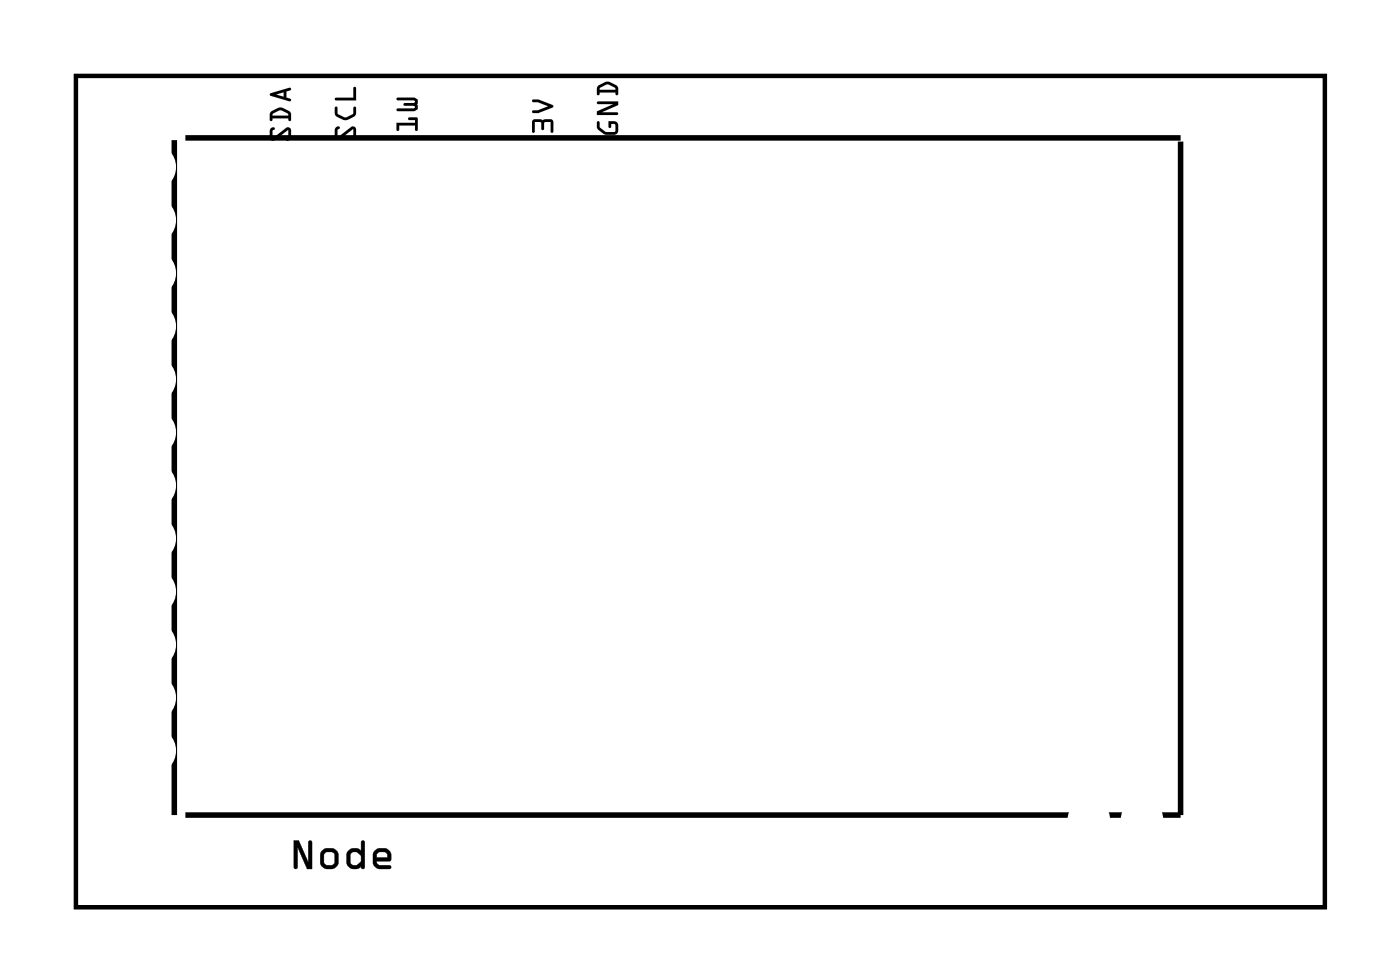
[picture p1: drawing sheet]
<svg xmlns="http://www.w3.org/2000/svg" width="67mm" height="47mm" viewBox="0 0 67 47" stroke-linecap="round" stroke-linejoin="round" font-family="sans-serif">
<path d="M3.6 3.6h59.8v39.8h-59.8z" fill="none" stroke="#000" stroke-width=".2"/>
<g fill="#000">
<path d="M13 6.1h.2l-.2 .2 .1 .3 .6-.5h.1l.1 .1v.4l-.1 .1h-.1l.1-.1v-.4l-.6 .5h-.2l-.1-.1zM13 5.3a.61 .61 0 0 1 .9 0v.4v.1l-.1-.1h-.8v.1zM13.1 5.5h-.1h.8v-.1l-.4-.1zM12.9 4.5l1-.3v.1l-.2 .1v.3l.2 .1-.9-.2zM13.2 4.5l.4 .1v-.2z"/>
<path d="M13 6.1h.2l-.2 .2 .1 .3 .6-.5h.1l.1 .1v.4l-.1 .1h-.1l.1-.1v-.4l-.6 .5h-.2l-.1-.1zM13 6.1l-.1 .5 .1 .1h.2l.6-.5v.4l-.1 .1h.1l.1-.1v-.4l-.1-.1h-.1l-.6 .5-.1-.3 .2-.2zM13 5.3l.4-.1h.2l.3 .2v.4h-.1v-.1h-.8v.1zM13 5.3v.5v-.1h.8v.1h.1v-.4l-.3-.2h-.2zM13.1 5.5h-.1h.8v-.1l-.4-.1zM13.1 5.5l.3-.2 .4 .1v.1h-.8zM12.9 4.5l1-.3v.1l-.2 .1v.3l.2 .1-.9-.2zM12.9 4.5l.1 .1 .9 .2-.2-.1v-.3l.2-.1v-.1zM13.2 4.5l.4 .1v-.2zM13.2 4.5l.4-.1v.2z"/>
<path d="M16.1 6.1h.2l-.1 .1v.4l.6-.5h.2v.1v.4l-.1 .1h-.1l.1-.2v-.3l-.6 .5h-.2l-.1-.1zM16 5.1h.2v.3l.3 .2 .4-.2v-.3l.1 .1a.47 .47 0 0 1-.5 .6l-.4-.3zM16 4.7h.9v-.5h.1v.6h-.9z"/>
<path d="M16.1 6.1h.2l-.1 .1v.4l.6-.5h.2v.1v.4l-.1 .1h-.1l.1-.2v-.3l-.6 .5h-.2l-.1-.1zM16.1 6.1l-.1 .5 .1 .1h.2l.6-.5v.3l-.1 .2h.1l.1-.1v-.4v-.1h-.2l-.6 .5v-.4l.1-.1zM16 5.1h.2v.3l.3 .2 .4-.2v-.3h.1v.4l-.2 .2h-.3l-.4-.2zM16 5.1l.1 .4 .4 .3a.49 .49 0 0 0 .5-.6l-.1-.1v.3l-.4 .2-.3-.2v-.3zM16 4.7h.9v-.5h.1v.6h-.9zM16 4.7l.1 .1h.9v-.6h-.1v.5z"/>
<path d="M19 5.9h.9v-.1l-.3-.1h-.1l.5-.1v.6h-.1v-.2h-.8v.2l-.1 .1zM19 4.7h.8l.2 .1v.4l-.2 .1h-.8v-.1h.8l.1-.1h-.1l-.5-.1 .5-.1 .1-.1h-.9z"/>
<path d="M19 5.9h.9v-.1l-.3-.1h-.1l.5-.1v.6h-.1v-.2h-.8v.2l-.1 .1zM19 5.9v.4l.1-.1v-.2h.8v.2h.1v-.6l-.5 .1h.1h.3v.2zM19 4.7h.8l.2 .1v.4l-.2 .1h-.8v-.1h.8l.1-.1h-.1l-.5-.1 .5-.1 .1-.1h-.9zM19 4.7v.1h.9l-.1 .1-.5 .1 .5 .1h.1l-.1 .1h-.8v.1h.8l.2-.1v-.4l-.2-.1z"/>
<path d="M25.5 5.7h.9l.1 .1v.5h-.1v-.5l-.3 .1-.1 .3-.1-.3-.3-.1v.5l-.1 .1zM25.5 4.8h.3l.7 .2v.1l-.7 .3h-.3v-.1l.7-.2-.7-.2z"/>
<path d="M25.5 5.7h.9l.1 .1v.5h-.1v-.5l-.3 .1-.1 .3-.1-.3-.3-.1v.5l-.1 .1zM25.5 5.7v.7l.1-.1v-.5l.3 .1 .1 .3 .1-.3 .3-.1v.5h.1v-.5l-.1-.1zM25.5 4.8h.3l.7 .2v.1l-.7 .3h-.3v-.1l.7-.2-.7-.2zM25.5 4.8v.1l.7 .2-.7 .2v.1h.3l.7-.3v-.1l-.7-.2z"/>
<path d="M28.6 5.8h.1v.3l.3 .2h.5l-.1-.4h-.1v.2h-.1l-.1-.3 .4 .1 .1 .4-.1 .1a.64 .64 0 0 1-.9-.5zM28.6 4.9h1v.1l-.8 .4h.7l.1 .1h-1v-.2l.8-.3h-.8zM28.6 4.1a.61 .61 0 0 1 .9 0l.1 .4-.1 .1v-.2h-.8l-.1 .2zM28.7 4.2v.1h.8l-.1-.1-.3-.2z"/>
<path d="M28.6 5.8h.1v.3l.3 .2h.4l.1-.3-.2-.1v.2h-.1l-.1-.3h.4l.1 .1v.4l-.2 .2-.4-.1-.4-.2zM28.6 5.8l.1 .4a.68 .68 0 0 0 .9 .1v-.4l-.1-.1h-.4l.1 .3h.1v-.2l.2 .1-.1 .3h-.4l-.3-.2v-.3zM28.6 4.9h1v.1l-.8 .4h.7l.1 .1h-1v-.2l.8-.3h-.8zM28.6 4.9v.1h.8l-.8 .3v.2h1l-.1-.1h-.7l.8-.4v-.1zM28.6 4.1l.4-.2h.2l.4 .2v.4h-.1v-.1h-.8l-.1 .2zM28.6 4.1v.5l.1-.2h.8v.1h.1v-.4l-.4-.2h-.2zM28.7 4.2v.1h.8l-.1-.1-.3-.2zM28.7 4.2l.4-.2 .3 .2 .1 .1h-.8z"/>
<path d="M3.6 3.6v39.8h59.8v-39.8zM3.6 3.6h59.8v39.8h-59.8z"/>
<path d="M14.1 40.2h.2l.5 1.1v-1a.1 .1 0 0 1 .1-.1 .1 .1 0 0 1 0 .1v1.3h-.2l-.5-1 .1 .9a.1 .1 0 0 1-.1 .1 .1 .1 0 0 1-.1-.1zM14.1 40.2v1.3l.1 .1v-.1l.1-.9 .4 1h.2v-1.3h-.1v1l-.5-1.1zM15.3 41.1a.51 .51 0 0 1 1 0 .51 .51 0 0 1-1 0zM15.3 41.1a.5 .5 0 0 0 1 0 .5 .5 0 0 0-1 0zM15.5 40.9v.5h.2h.3v-.6h-.3zM15.5 40.9l.4-.1 .1 .1v.4l-.1 .1h-.2h-.2zM16.7 40.7l.2-.1 .4 .1v-.4a.1 .1 0 0 1 .1-.1 .1 .1 0 0 1 .1 .1v1.2a.1 .1 0 0 1-.1 .1 .1 .1 0 0 1-.1-.1l-.3 .1-.3-.1-.1-.2zM16.7 40.7l-.1 .2 .1 .6 .2 .1h.2l.2-.1v.1h.1v-1.3h-.1v.4l-.2-.1zM16.8 40.9v.4l.1 .1h.2l.2-.2v-.3l-.2-.1zM16.8 40.9l.3-.1 .2 .2v.3l-.2 .1-.3-.1zM17.9 40.7l.3-.1h.3l.1 .1 .1 .2v.3h-.7l.2 .2h.4a.1 .1 0 0 1 .1 .1 .1 .1 0 0 1-.1 .1h-.5l-.2-.1-.1-.2zM17.9 40.7v.6l.1 .2 .1 .1h.6v-.2h-.6l-.1-.1v-.1h.7v-.3l-.1-.2-.1-.1h-.3zM18.1 40.9l-.1 .2h.5l-.1-.3zM18.1 40.9l.3-.1 .2 .3h-.6z"/>
<path d="M14.1 40.2h.2l.5 1.1v-1l.1-.1v.1v1.3h-.2l-.5-1v.9v.1l-.1-.1zM15.3 41.1a.5 .5 0 0 1 1 0 .5 .5 0 0 1-1 0zM15.5 40.9v.4l.2 .1h.2l.1-.1v-.4l-.1-.1zM16.7 40.7l.2-.1 .4 .1v-.4h.1v1.3h-.1v-.1l-.4 .1-.2-.1-.1-.2zM16.8 40.9v.4l.3 .1 .2-.2v-.2l-.2-.2zM17.9 40.7l.3-.1h.3l.1 .1 .1 .2v.3l-.7 .1 .2 .1h.5v.2h-.6l-.2-.1v-.2zM18.1 40.9l-.1 .2h.5l-.1-.3z"/>
</g>
<path d="M8.3 6.7v32.3M8.9 6.6h47.6M56.5 6.8v32.2h-47.6" fill="none" stroke="#000" stroke-width=".26"/>
<path d="M66.7 30.9h.4v1.4h-.4z" fill="#fff"/>
<path d="M67.1 30.9h-.4v1.4h.4" fill="none" stroke="#fff" stroke-width=".76" stroke-linecap="butt"/>
<path d="M67.1 30.9v1.4a.8 .8 0 0 1 0-1.4z" fill-rule="evenodd" fill="#fff"/>
<path d="M67.1 31a.69 .69 0 0 0-.4 .6 .69 .69 0 0 0 .4 .6" fill="none" stroke="#fff" stroke-width=".76" stroke-linecap="butt"/>
<circle cx="64.8" cy="31.6" r=".7" fill="#fff"/>
<circle cx="64.8" cy="31.6" r=".7" fill="none" stroke="#fff" stroke-width=".76" stroke-linecap="butt"/>
<path d="M38.7 39.8h1.4v1.4h-1.4z" fill="#fff"/>
<path d="M38.7 39.8h1.4v1.4h-1.4z" fill="none" stroke="#fff" stroke-width=".76" stroke-linecap="butt"/>
<circle cx="39.4" cy="40.5" r=".7" fill="#fff"/>
<circle cx="39.4" cy="40.5" r=".7" fill="none" stroke="#fff" stroke-width=".76" stroke-linecap="butt"/>
<circle cx="42" cy="40.5" r=".7" fill="#fff"/>
<circle cx="42" cy="40.5" r=".7" fill="none" stroke="#fff" stroke-width=".76" stroke-linecap="butt"/>
<circle cx="16.6" cy="8.1" r=".56" fill="#fff"/>
<circle cx="16.6" cy="8.1" r=".56" fill="none" stroke="#fff" stroke-width=".66" stroke-linecap="butt"/>
<circle cx="10.2" cy="36.7" r=".56" fill="#fff"/>
<circle cx="10.2" cy="36.7" r=".56" fill="none" stroke="#fff" stroke-width=".66" stroke-linecap="butt"/>
<circle cx="13.4" cy="36.7" r=".56" fill="#fff"/>
<circle cx="13.4" cy="36.7" r=".56" fill="none" stroke="#fff" stroke-width=".66" stroke-linecap="butt"/>
<circle cx="16.6" cy="36.7" r=".56" fill="#fff"/>
<circle cx="16.6" cy="36.7" r=".56" fill="none" stroke="#fff" stroke-width=".66" stroke-linecap="butt"/>
<circle cx="19.7" cy="36.7" r=".56" fill="#fff"/>
<circle cx="19.7" cy="36.7" r=".56" fill="none" stroke="#fff" stroke-width=".66" stroke-linecap="butt"/>
<circle cx="22.9" cy="36.7" r=".56" fill="#fff"/>
<circle cx="22.9" cy="36.7" r=".56" fill="none" stroke="#fff" stroke-width=".66" stroke-linecap="butt"/>
<circle cx="13.4" cy="8.1" r=".56" fill="#fff"/>
<circle cx="13.4" cy="8.1" r=".56" fill="none" stroke="#fff" stroke-width=".66" stroke-linecap="butt"/>
<circle cx="10.2" cy="8.1" r=".56" fill="#fff"/>
<circle cx="10.2" cy="8.1" r=".56" fill="none" stroke="#fff" stroke-width=".66" stroke-linecap="butt"/>
<circle cx="19.7" cy="8.1" r=".56" fill="#fff"/>
<circle cx="19.7" cy="8.1" r=".56" fill="none" stroke="#fff" stroke-width=".66" stroke-linecap="butt"/>
<circle cx="26.1" cy="36.7" r=".56" fill="#fff"/>
<circle cx="26.1" cy="36.7" r=".56" fill="none" stroke="#fff" stroke-width=".66" stroke-linecap="butt"/>
<circle cx="29.3" cy="36.7" r=".56" fill="#fff"/>
<circle cx="29.3" cy="36.7" r=".56" fill="none" stroke="#fff" stroke-width=".66" stroke-linecap="butt"/>
<circle cx="32.4" cy="36.7" r=".56" fill="#fff"/>
<circle cx="32.4" cy="36.7" r=".56" fill="none" stroke="#fff" stroke-width=".66" stroke-linecap="butt"/>
<circle cx="35.6" cy="36.7" r=".56" fill="#fff"/>
<circle cx="35.6" cy="36.7" r=".56" fill="none" stroke="#fff" stroke-width=".66" stroke-linecap="butt"/>
<circle cx="38.8" cy="36.7" r=".56" fill="#fff"/>
<circle cx="38.8" cy="36.7" r=".56" fill="none" stroke="#fff" stroke-width=".66" stroke-linecap="butt"/>
<circle cx="42" cy="36.7" r=".56" fill="#fff"/>
<circle cx="42" cy="36.7" r=".56" fill="none" stroke="#fff" stroke-width=".66" stroke-linecap="butt"/>
<circle cx="45.1" cy="36.7" r=".56" fill="#fff"/>
<circle cx="45.1" cy="36.7" r=".56" fill="none" stroke="#fff" stroke-width=".66" stroke-linecap="butt"/>
<circle cx="48.3" cy="36.7" r=".56" fill="#fff"/>
<circle cx="48.3" cy="36.7" r=".56" fill="none" stroke="#fff" stroke-width=".66" stroke-linecap="butt"/>
<circle cx="51.5" cy="36.7" r=".56" fill="#fff"/>
<circle cx="51.5" cy="36.7" r=".56" fill="none" stroke="#fff" stroke-width=".66" stroke-linecap="butt"/>
<circle cx="54.7" cy="36.7" r=".56" fill="#fff"/>
<circle cx="54.7" cy="36.7" r=".56" fill="none" stroke="#fff" stroke-width=".66" stroke-linecap="butt"/>
<circle cx="32.4" cy="8.1" r=".56" fill="#fff"/>
<circle cx="32.4" cy="8.1" r=".56" fill="none" stroke="#fff" stroke-width=".66" stroke-linecap="butt"/>
<circle cx="35.6" cy="8.1" r=".56" fill="#fff"/>
<circle cx="35.6" cy="8.1" r=".56" fill="none" stroke="#fff" stroke-width=".66" stroke-linecap="butt"/>
<circle cx="38.8" cy="8.1" r=".56" fill="#fff"/>
<circle cx="38.8" cy="8.1" r=".56" fill="none" stroke="#fff" stroke-width=".66" stroke-linecap="butt"/>
<circle cx="42" cy="8.1" r=".56" fill="#fff"/>
<circle cx="42" cy="8.1" r=".56" fill="none" stroke="#fff" stroke-width=".66" stroke-linecap="butt"/>
<circle cx="45.1" cy="8.1" r=".56" fill="#fff"/>
<circle cx="45.1" cy="8.1" r=".56" fill="none" stroke="#fff" stroke-width=".66" stroke-linecap="butt"/>
<circle cx="48.3" cy="8.1" r=".56" fill="#fff"/>
<circle cx="48.3" cy="8.1" r=".56" fill="none" stroke="#fff" stroke-width=".66" stroke-linecap="butt"/>
<circle cx="51.5" cy="8.1" r=".56" fill="#fff"/>
<circle cx="51.5" cy="8.1" r=".56" fill="none" stroke="#fff" stroke-width=".66" stroke-linecap="butt"/>
<circle cx="54.7" cy="8.1" r=".56" fill="#fff"/>
<circle cx="54.7" cy="8.1" r=".56" fill="none" stroke="#fff" stroke-width=".66" stroke-linecap="butt"/>
<circle cx="22.9" cy="8.1" r=".56" fill="#fff"/>
<circle cx="22.9" cy="8.1" r=".56" fill="none" stroke="#fff" stroke-width=".66" stroke-linecap="butt"/>
<circle cx="26.1" cy="8.1" r=".56" fill="#fff"/>
<circle cx="26.1" cy="8.1" r=".56" fill="none" stroke="#fff" stroke-width=".66" stroke-linecap="butt"/>
<circle cx="29.3" cy="8.1" r=".56" fill="#fff"/>
<circle cx="29.3" cy="8.1" r=".56" fill="none" stroke="#fff" stroke-width=".66" stroke-linecap="butt"/>
<circle cx="16.6" cy="8.1" r=".56" fill="#fff"/>
<circle cx="16.6" cy="8.1" r=".56" fill="none" stroke="#fff" stroke-width=".66" stroke-linecap="butt"/>
<circle cx="10.2" cy="36.7" r=".56" fill="#fff"/>
<circle cx="10.2" cy="36.7" r=".56" fill="none" stroke="#fff" stroke-width=".66" stroke-linecap="butt"/>
<circle cx="13.4" cy="36.7" r=".56" fill="#fff"/>
<circle cx="13.4" cy="36.7" r=".56" fill="none" stroke="#fff" stroke-width=".66" stroke-linecap="butt"/>
<circle cx="16.6" cy="36.7" r=".56" fill="#fff"/>
<circle cx="16.6" cy="36.7" r=".56" fill="none" stroke="#fff" stroke-width=".66" stroke-linecap="butt"/>
<circle cx="19.7" cy="36.7" r=".56" fill="#fff"/>
<circle cx="19.7" cy="36.7" r=".56" fill="none" stroke="#fff" stroke-width=".66" stroke-linecap="butt"/>
<circle cx="22.9" cy="36.7" r=".56" fill="#fff"/>
<circle cx="22.9" cy="36.7" r=".56" fill="none" stroke="#fff" stroke-width=".66" stroke-linecap="butt"/>
<circle cx="13.4" cy="8.1" r=".56" fill="#fff"/>
<circle cx="13.4" cy="8.1" r=".56" fill="none" stroke="#fff" stroke-width=".66" stroke-linecap="butt"/>
<circle cx="10.2" cy="8.1" r=".56" fill="#fff"/>
<circle cx="10.2" cy="8.1" r=".56" fill="none" stroke="#fff" stroke-width=".66" stroke-linecap="butt"/>
<circle cx="19.7" cy="8.1" r=".56" fill="#fff"/>
<circle cx="19.7" cy="8.1" r=".56" fill="none" stroke="#fff" stroke-width=".66" stroke-linecap="butt"/>
<circle cx="26.1" cy="36.7" r=".56" fill="#fff"/>
<circle cx="26.1" cy="36.7" r=".56" fill="none" stroke="#fff" stroke-width=".66" stroke-linecap="butt"/>
<circle cx="29.3" cy="36.7" r=".56" fill="#fff"/>
<circle cx="29.3" cy="36.7" r=".56" fill="none" stroke="#fff" stroke-width=".66" stroke-linecap="butt"/>
<circle cx="32.4" cy="36.7" r=".56" fill="#fff"/>
<circle cx="32.4" cy="36.7" r=".56" fill="none" stroke="#fff" stroke-width=".66" stroke-linecap="butt"/>
<circle cx="35.6" cy="36.7" r=".56" fill="#fff"/>
<circle cx="35.6" cy="36.7" r=".56" fill="none" stroke="#fff" stroke-width=".66" stroke-linecap="butt"/>
<circle cx="38.8" cy="36.7" r=".56" fill="#fff"/>
<circle cx="38.8" cy="36.7" r=".56" fill="none" stroke="#fff" stroke-width=".66" stroke-linecap="butt"/>
<circle cx="42" cy="36.7" r=".56" fill="#fff"/>
<circle cx="42" cy="36.7" r=".56" fill="none" stroke="#fff" stroke-width=".66" stroke-linecap="butt"/>
<circle cx="45.1" cy="36.7" r=".56" fill="#fff"/>
<circle cx="45.1" cy="36.7" r=".56" fill="none" stroke="#fff" stroke-width=".66" stroke-linecap="butt"/>
<circle cx="48.3" cy="36.7" r=".56" fill="#fff"/>
<circle cx="48.3" cy="36.7" r=".56" fill="none" stroke="#fff" stroke-width=".66" stroke-linecap="butt"/>
<circle cx="51.5" cy="36.7" r=".56" fill="#fff"/>
<circle cx="51.5" cy="36.7" r=".56" fill="none" stroke="#fff" stroke-width=".66" stroke-linecap="butt"/>
<circle cx="54.7" cy="36.7" r=".56" fill="#fff"/>
<circle cx="54.7" cy="36.7" r=".56" fill="none" stroke="#fff" stroke-width=".66" stroke-linecap="butt"/>
<circle cx="32.4" cy="8.1" r=".56" fill="#fff"/>
<circle cx="32.4" cy="8.1" r=".56" fill="none" stroke="#fff" stroke-width=".66" stroke-linecap="butt"/>
<circle cx="35.6" cy="8.1" r=".56" fill="#fff"/>
<circle cx="35.6" cy="8.1" r=".56" fill="none" stroke="#fff" stroke-width=".66" stroke-linecap="butt"/>
<circle cx="38.8" cy="8.1" r=".56" fill="#fff"/>
<circle cx="38.8" cy="8.1" r=".56" fill="none" stroke="#fff" stroke-width=".66" stroke-linecap="butt"/>
<circle cx="42" cy="8.1" r=".56" fill="#fff"/>
<circle cx="42" cy="8.1" r=".56" fill="none" stroke="#fff" stroke-width=".66" stroke-linecap="butt"/>
<circle cx="45.1" cy="8.1" r=".56" fill="#fff"/>
<circle cx="45.1" cy="8.1" r=".56" fill="none" stroke="#fff" stroke-width=".66" stroke-linecap="butt"/>
<circle cx="48.3" cy="8.1" r=".56" fill="#fff"/>
<circle cx="48.3" cy="8.1" r=".56" fill="none" stroke="#fff" stroke-width=".66" stroke-linecap="butt"/>
<circle cx="51.5" cy="8.1" r=".56" fill="#fff"/>
<circle cx="51.5" cy="8.1" r=".56" fill="none" stroke="#fff" stroke-width=".66" stroke-linecap="butt"/>
<circle cx="54.7" cy="8.1" r=".56" fill="#fff"/>
<circle cx="54.7" cy="8.1" r=".56" fill="none" stroke="#fff" stroke-width=".66" stroke-linecap="butt"/>
<circle cx="22.9" cy="8.1" r=".56" fill="#fff"/>
<circle cx="22.9" cy="8.1" r=".56" fill="none" stroke="#fff" stroke-width=".66" stroke-linecap="butt"/>
<circle cx="26.1" cy="8.1" r=".56" fill="#fff"/>
<circle cx="26.1" cy="8.1" r=".56" fill="none" stroke="#fff" stroke-width=".66" stroke-linecap="butt"/>
<circle cx="29.3" cy="8.1" r=".56" fill="#fff"/>
<circle cx="29.3" cy="8.1" r=".56" fill="none" stroke="#fff" stroke-width=".66" stroke-linecap="butt"/>
<path d="M53.7 28.1h2v2h-2z" fill="#fff"/>
<path d="M53.7 28.1h2v2h-2z" fill="none" stroke="#fff" stroke-width=".76" stroke-linecap="butt"/>
<circle cx="54.7" cy="29.1" r="1" fill="#fff"/>
<circle cx="54.7" cy="29.1" r="1" fill="none" stroke="#fff" stroke-width=".76" stroke-linecap="butt"/>
<circle cx="54.7" cy="21.5" r="1" fill="#fff"/>
<circle cx="54.7" cy="21.5" r="1" fill="none" stroke="#fff" stroke-width=".76" stroke-linecap="butt"/>
<circle cx="52.1" cy="29.1" r="1" fill="#fff"/>
<circle cx="52.1" cy="29.1" r="1" fill="none" stroke="#fff" stroke-width=".76" stroke-linecap="butt"/>
<circle cx="52.1" cy="21.5" r="1" fill="#fff"/>
<circle cx="52.1" cy="21.5" r="1" fill="none" stroke="#fff" stroke-width=".76" stroke-linecap="butt"/>
<circle cx="49.6" cy="29.1" r="1" fill="#fff"/>
<circle cx="49.6" cy="29.1" r="1" fill="none" stroke="#fff" stroke-width=".76" stroke-linecap="butt"/>
<circle cx="49.6" cy="21.5" r="1" fill="#fff"/>
<circle cx="49.6" cy="21.5" r="1" fill="none" stroke="#fff" stroke-width=".76" stroke-linecap="butt"/>
<circle cx="47.1" cy="29.1" r="1" fill="#fff"/>
<circle cx="47.1" cy="29.1" r="1" fill="none" stroke="#fff" stroke-width=".76" stroke-linecap="butt"/>
<circle cx="47.1" cy="21.5" r="1" fill="#fff"/>
<circle cx="47.1" cy="21.5" r="1" fill="none" stroke="#fff" stroke-width=".76" stroke-linecap="butt"/>
<circle cx="44.5" cy="29.1" r="1" fill="#fff"/>
<circle cx="44.5" cy="29.1" r="1" fill="none" stroke="#fff" stroke-width=".76" stroke-linecap="butt"/>
<circle cx="44.5" cy="21.5" r="1" fill="#fff"/>
<circle cx="44.5" cy="21.5" r="1" fill="none" stroke="#fff" stroke-width=".76" stroke-linecap="butt"/>
<circle cx="42" cy="29.1" r="1" fill="#fff"/>
<circle cx="42" cy="29.1" r="1" fill="none" stroke="#fff" stroke-width=".76" stroke-linecap="butt"/>
<circle cx="42" cy="21.5" r="1" fill="#fff"/>
<circle cx="42" cy="21.5" r="1" fill="none" stroke="#fff" stroke-width=".76" stroke-linecap="butt"/>
<circle cx="39.4" cy="29.1" r="1" fill="#fff"/>
<circle cx="39.4" cy="29.1" r="1" fill="none" stroke="#fff" stroke-width=".76" stroke-linecap="butt"/>
<circle cx="39.4" cy="21.5" r="1" fill="#fff"/>
<circle cx="39.4" cy="21.5" r="1" fill="none" stroke="#fff" stroke-width=".76" stroke-linecap="butt"/>
<circle cx="36.9" cy="29.1" r="1" fill="#fff"/>
<circle cx="36.9" cy="29.1" r="1" fill="none" stroke="#fff" stroke-width=".76" stroke-linecap="butt"/>
<circle cx="36.9" cy="21.5" r="1" fill="#fff"/>
<circle cx="36.9" cy="21.5" r="1" fill="none" stroke="#fff" stroke-width=".76" stroke-linecap="butt"/>
<circle cx="34.4" cy="29.1" r="1" fill="#fff"/>
<circle cx="34.4" cy="29.1" r="1" fill="none" stroke="#fff" stroke-width=".76" stroke-linecap="butt"/>
<circle cx="34.4" cy="21.5" r="1" fill="#fff"/>
<circle cx="34.4" cy="21.5" r="1" fill="none" stroke="#fff" stroke-width=".76" stroke-linecap="butt"/>
<circle cx="31.8" cy="29.1" r="1" fill="#fff"/>
<circle cx="31.8" cy="29.1" r="1" fill="none" stroke="#fff" stroke-width=".76" stroke-linecap="butt"/>
<circle cx="31.8" cy="21.5" r="1" fill="#fff"/>
<circle cx="31.8" cy="21.5" r="1" fill="none" stroke="#fff" stroke-width=".76" stroke-linecap="butt"/>
<circle cx="29.3" cy="29.1" r="1" fill="#fff"/>
<circle cx="29.3" cy="29.1" r="1" fill="none" stroke="#fff" stroke-width=".76" stroke-linecap="butt"/>
<circle cx="29.3" cy="21.5" r="1" fill="#fff"/>
<circle cx="29.3" cy="21.5" r="1" fill="none" stroke="#fff" stroke-width=".76" stroke-linecap="butt"/>
<circle cx="26.7" cy="29.1" r="1" fill="#fff"/>
<circle cx="26.7" cy="29.1" r="1" fill="none" stroke="#fff" stroke-width=".76" stroke-linecap="butt"/>
<circle cx="26.7" cy="21.5" r="1" fill="#fff"/>
<circle cx="26.7" cy="21.5" r="1" fill="none" stroke="#fff" stroke-width=".76" stroke-linecap="butt"/>
<circle cx="24.2" cy="29.1" r="1" fill="#fff"/>
<circle cx="24.2" cy="29.1" r="1" fill="none" stroke="#fff" stroke-width=".76" stroke-linecap="butt"/>
<circle cx="24.2" cy="21.5" r="1" fill="#fff"/>
<circle cx="24.2" cy="21.5" r="1" fill="none" stroke="#fff" stroke-width=".76" stroke-linecap="butt"/>
<circle cx="21.7" cy="29.1" r="1" fill="#fff"/>
<circle cx="21.7" cy="29.1" r="1" fill="none" stroke="#fff" stroke-width=".76" stroke-linecap="butt"/>
<circle cx="21.7" cy="21.5" r="1" fill="#fff"/>
<circle cx="21.7" cy="21.5" r="1" fill="none" stroke="#fff" stroke-width=".76" stroke-linecap="butt"/>
<circle cx="52.1" cy="39.2" r=".64" fill="#fff"/>
<circle cx="52.1" cy="39.2" r=".64" fill="none" stroke="#fff" stroke-width=".76" stroke-linecap="butt"/>
<circle cx="54.7" cy="39.2" r=".64" fill="#fff"/>
<circle cx="54.7" cy="39.2" r=".64" fill="none" stroke="#fff" stroke-width=".76" stroke-linecap="butt"/>
<circle cx="10.5" cy="41" r=".74" fill="#fff"/>
<circle cx="10.5" cy="41" r=".74" fill="none" stroke="#fff" stroke-width=".76" stroke-linecap="butt"/>
<circle cx="11.5" cy="18.9" r=".74" fill="#fff"/>
<circle cx="11.5" cy="18.9" r=".74" fill="none" stroke="#fff" stroke-width=".76" stroke-linecap="butt"/>
<circle cx="14" cy="18.9" r=".74" fill="#fff"/>
<circle cx="14" cy="18.9" r=".74" fill="none" stroke="#fff" stroke-width=".76" stroke-linecap="butt"/>
<circle cx="16.6" cy="18.9" r=".74" fill="#fff"/>
<circle cx="16.6" cy="18.9" r=".74" fill="none" stroke="#fff" stroke-width=".76" stroke-linecap="butt"/>
<circle cx="19.1" cy="18.9" r=".74" fill="#fff"/>
<circle cx="19.1" cy="18.9" r=".74" fill="none" stroke="#fff" stroke-width=".76" stroke-linecap="butt"/>
<circle cx="11.5" cy="24" r=".74" fill="#fff"/>
<circle cx="11.5" cy="24" r=".74" fill="none" stroke="#fff" stroke-width=".76" stroke-linecap="butt"/>
<circle cx="14" cy="24" r=".74" fill="#fff"/>
<circle cx="14" cy="24" r=".74" fill="none" stroke="#fff" stroke-width=".76" stroke-linecap="butt"/>
<circle cx="16.6" cy="24" r=".74" fill="#fff"/>
<circle cx="16.6" cy="24" r=".74" fill="none" stroke="#fff" stroke-width=".76" stroke-linecap="butt"/>
<circle cx="19.1" cy="24" r=".74" fill="#fff"/>
<circle cx="19.1" cy="24" r=".74" fill="none" stroke="#fff" stroke-width=".76" stroke-linecap="butt"/>
<circle cx="11.5" cy="21.5" r=".74" fill="#fff"/>
<circle cx="11.5" cy="21.5" r=".74" fill="none" stroke="#fff" stroke-width=".76" stroke-linecap="butt"/>
<circle cx="14" cy="21.5" r=".74" fill="#fff"/>
<circle cx="14" cy="21.5" r=".74" fill="none" stroke="#fff" stroke-width=".76" stroke-linecap="butt"/>
<circle cx="16.6" cy="21.5" r=".74" fill="#fff"/>
<circle cx="16.6" cy="21.5" r=".74" fill="none" stroke="#fff" stroke-width=".76" stroke-linecap="butt"/>
<circle cx="19.1" cy="21.5" r=".74" fill="#fff"/>
<circle cx="19.1" cy="21.5" r=".74" fill="none" stroke="#fff" stroke-width=".76" stroke-linecap="butt"/>
<circle cx="29.3" cy="11.3" r=".7" fill="#fff"/>
<circle cx="29.3" cy="11.3" r=".7" fill="none" stroke="#fff" stroke-width=".76" stroke-linecap="butt"/>
<circle cx="19.1" cy="11.3" r=".7" fill="#fff"/>
<circle cx="19.1" cy="11.3" r=".7" fill="none" stroke="#fff" stroke-width=".76" stroke-linecap="butt"/>
<circle cx="59.3" cy="8" r=".74" fill="#fff"/>
<circle cx="59.3" cy="8" r=".74" fill="none" stroke="#fff" stroke-width=".76" stroke-linecap="butt"/>
<circle cx="59.3" cy="10.5" r=".74" fill="#fff"/>
<circle cx="59.3" cy="10.5" r=".74" fill="none" stroke="#fff" stroke-width=".76" stroke-linecap="butt"/>
<circle cx="59.3" cy="13.1" r=".74" fill="#fff"/>
<circle cx="59.3" cy="13.1" r=".74" fill="none" stroke="#fff" stroke-width=".76" stroke-linecap="butt"/>
<circle cx="59.3" cy="15.6" r=".74" fill="#fff"/>
<circle cx="59.3" cy="15.6" r=".74" fill="none" stroke="#fff" stroke-width=".76" stroke-linecap="butt"/>
<circle cx="59.3" cy="18.2" r=".74" fill="#fff"/>
<circle cx="59.3" cy="18.2" r=".74" fill="none" stroke="#fff" stroke-width=".76" stroke-linecap="butt"/>
<circle cx="59.3" cy="20.7" r=".74" fill="#fff"/>
<circle cx="59.3" cy="20.7" r=".74" fill="none" stroke="#fff" stroke-width=".76" stroke-linecap="butt"/>
<circle cx="59.3" cy="23.2" r=".74" fill="#fff"/>
<circle cx="59.3" cy="23.2" r=".74" fill="none" stroke="#fff" stroke-width=".76" stroke-linecap="butt"/>
<circle cx="59.3" cy="25.8" r=".74" fill="#fff"/>
<circle cx="59.3" cy="25.8" r=".74" fill="none" stroke="#fff" stroke-width=".76" stroke-linecap="butt"/>
<circle cx="59.3" cy="28.3" r=".74" fill="#fff"/>
<circle cx="59.3" cy="28.3" r=".74" fill="none" stroke="#fff" stroke-width=".76" stroke-linecap="butt"/>
<circle cx="59.3" cy="30.9" r=".74" fill="#fff"/>
<circle cx="59.3" cy="30.9" r=".74" fill="none" stroke="#fff" stroke-width=".76" stroke-linecap="butt"/>
<circle cx="59.3" cy="33.4" r=".74" fill="#fff"/>
<circle cx="59.3" cy="33.4" r=".74" fill="none" stroke="#fff" stroke-width=".76" stroke-linecap="butt"/>
<circle cx="59.3" cy="35.9" r=".74" fill="#fff"/>
<circle cx="59.3" cy="35.9" r=".74" fill="none" stroke="#fff" stroke-width=".76" stroke-linecap="butt"/>
<circle cx="7.3" cy="8" r=".74" fill="#fff"/>
<circle cx="7.3" cy="8" r=".74" fill="none" stroke="#fff" stroke-width=".76" stroke-linecap="butt"/>
<circle cx="7.3" cy="10.5" r=".74" fill="#fff"/>
<circle cx="7.3" cy="10.5" r=".74" fill="none" stroke="#fff" stroke-width=".76" stroke-linecap="butt"/>
<circle cx="7.3" cy="13.1" r=".74" fill="#fff"/>
<circle cx="7.3" cy="13.1" r=".74" fill="none" stroke="#fff" stroke-width=".76" stroke-linecap="butt"/>
<circle cx="7.3" cy="15.6" r=".74" fill="#fff"/>
<circle cx="7.3" cy="15.6" r=".74" fill="none" stroke="#fff" stroke-width=".76" stroke-linecap="butt"/>
<circle cx="7.3" cy="18.2" r=".74" fill="#fff"/>
<circle cx="7.3" cy="18.2" r=".74" fill="none" stroke="#fff" stroke-width=".76" stroke-linecap="butt"/>
<circle cx="7.3" cy="20.7" r=".74" fill="#fff"/>
<circle cx="7.3" cy="20.7" r=".74" fill="none" stroke="#fff" stroke-width=".76" stroke-linecap="butt"/>
<circle cx="7.3" cy="23.2" r=".74" fill="#fff"/>
<circle cx="7.3" cy="23.2" r=".74" fill="none" stroke="#fff" stroke-width=".76" stroke-linecap="butt"/>
<circle cx="7.3" cy="25.8" r=".74" fill="#fff"/>
<circle cx="7.3" cy="25.8" r=".74" fill="none" stroke="#fff" stroke-width=".76" stroke-linecap="butt"/>
<circle cx="7.3" cy="28.3" r=".74" fill="#fff"/>
<circle cx="7.3" cy="28.3" r=".74" fill="none" stroke="#fff" stroke-width=".76" stroke-linecap="butt"/>
<circle cx="7.3" cy="30.9" r=".74" fill="#fff"/>
<circle cx="7.3" cy="30.9" r=".74" fill="none" stroke="#fff" stroke-width=".76" stroke-linecap="butt"/>
<circle cx="7.3" cy="33.4" r=".74" fill="#fff"/>
<circle cx="7.3" cy="33.4" r=".74" fill="none" stroke="#fff" stroke-width=".76" stroke-linecap="butt"/>
<circle cx="7.3" cy="35.9" r=".74" fill="#fff"/>
<circle cx="7.3" cy="35.9" r=".74" fill="none" stroke="#fff" stroke-width=".76" stroke-linecap="butt"/>
<circle cx="53.5" cy="26.4" r=".35" fill="#fff"/>
<circle cx="53.5" cy="26.4" r=".35" fill="none" stroke="#fff" stroke-width=".55"/>
<circle cx="55.3" cy="34.3" r=".35" fill="#fff"/>
<circle cx="55.3" cy="34.3" r=".35" fill="none" stroke="#fff" stroke-width=".55"/>
<circle cx="26.7" cy="24.6" r=".35" fill="#fff"/>
<circle cx="26.7" cy="24.6" r=".35" fill="none" stroke="#fff" stroke-width=".55"/>
<circle cx="58.4" cy="41.6" r=".35" fill="#fff"/>
<circle cx="58.4" cy="41.6" r=".35" fill="none" stroke="#fff" stroke-width=".55"/>
<circle cx="48" cy="32.5" r=".35" fill="#fff"/>
<circle cx="48" cy="32.5" r=".35" fill="none" stroke="#fff" stroke-width=".55"/>
<circle cx="60.2" cy="42.2" r=".35" fill="#fff"/>
<circle cx="60.2" cy="42.2" r=".35" fill="none" stroke="#fff" stroke-width=".55"/>
<circle cx="35.2" cy="42.2" r=".35" fill="#fff"/>
<circle cx="35.2" cy="42.2" r=".35" fill="none" stroke="#fff" stroke-width=".55"/>
</svg>
